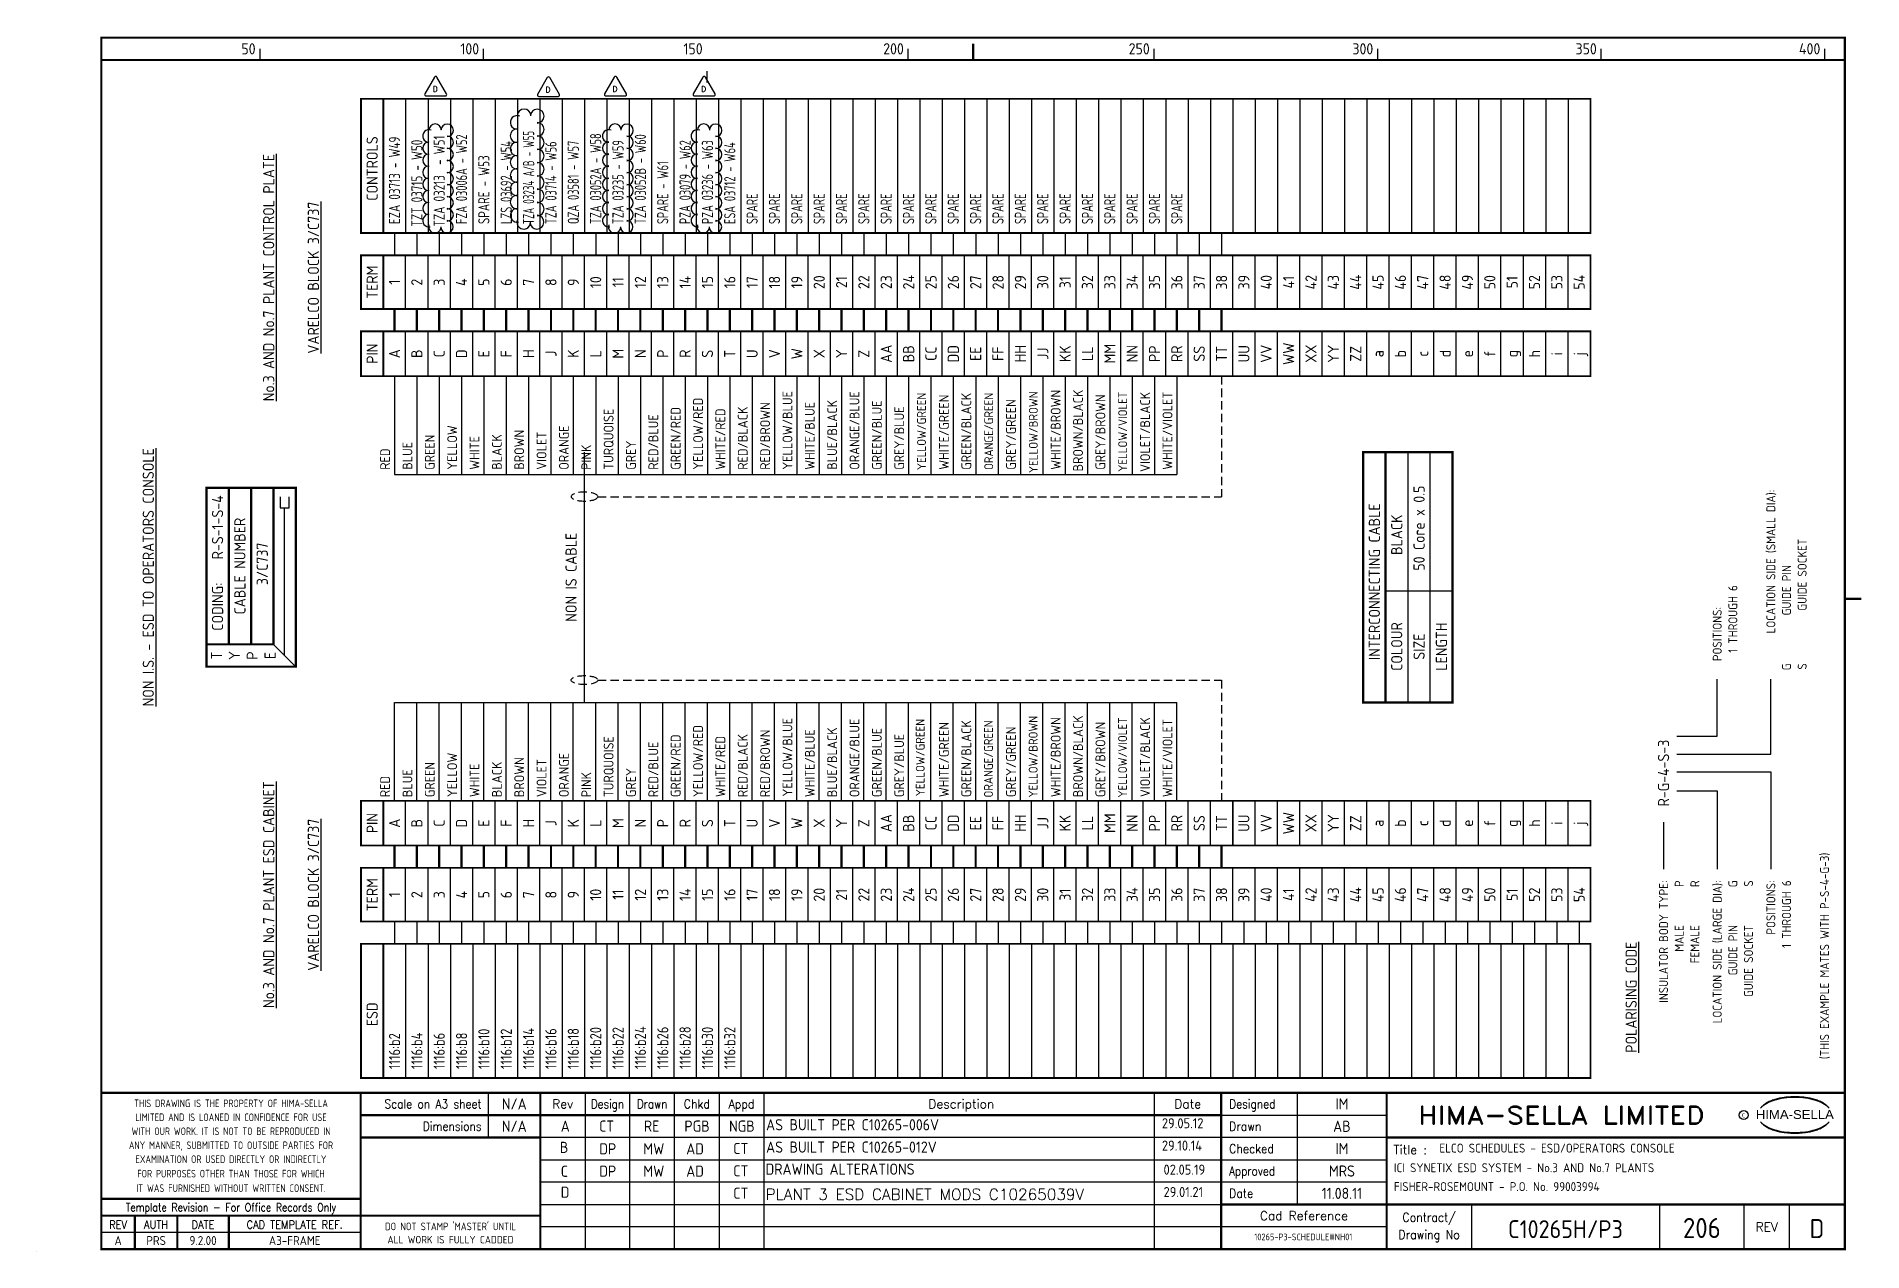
# Model space of a CAD drawing. Extents: x 0 to 408, y 0 to 272.
import ezdxf
from ezdxf.enums import TextEntityAlignment as Align

# ---------------------------------------------------------------- set-up
doc = ezdxf.new("R2010")
doc.units = 0
doc.header["$LTSCALE"] = 0.25
doc.header["$MEASUREMENT"] = 0
doc.linetypes.add('HIDDEN', pattern=[0.375, 0.25, -0.125])
doc.layers.get('0').update_dxf_attribs({"color": 41, "linetype": 'CONTINUOUS'})
for name, color, linetype in [('00-DRG_FRAME', 12, 'CONTINUOUS'), ('04-OUTLINE', 6, 'CONTINUOUS'), ('203', 7, 'CONTINUOUS'), ('203-TEXT', 2, 'CONTINUOUS')]:
    doc.layers.add(name, color=color, linetype=linetype)
doc.styles.add('ARIAL', font='arial.ttf', dxfattribs={"height": 2.5})
doc.styles.add('ISO', font='iso.shx', dxfattribs={"height": 2.5})
doc.styles.add('ROMAND', font='ROMAND')
doc.styles.add('ROMANS', font='romans.shx')

msp = doc.modelspace()

# ---------------------------------------------------------------- texts
at = {"attachment_point": 1}
for s, insert, char_height, width, style in [('{\\Fiso.shx;A}', (117.26, 29.29), 2.5, 5.6498, 'ISO'), ('CT', (125.84, 29.29), 2.5, 7.07, 'ISO'), ('RE', (135.84, 29.29), 2.5, 7.07, 'ISO'), ('PGB', (144.91, 29.29), 2.5, 7.07, 'ISO'), ('NGB', (154.91, 29.29), 2.5, 7.07, 'ISO'), ('AS BUILT PER C10265-006V', (163.19, 29.6), 2.5, 86.25, 'ISO'), ('{\\Fiso.shx;29.05.12}', (251.72, 29.81), 2.25, 14.21, 'ISO'), ('B', (117.04, 24.53), 2.5, 7.07, 'ISO'), ('AS BUILT PER C10265-012V', (163.19, 24.6), 2.5, 86.25, 'ISO'), ('29.10.14', (251.72, 24.81), 2.25, 14.21, 'ISO'), ('{DP}', (125.89, 24.22), 2.5, 7.07, 'ISO'), ('{MW}', (135.73, 24.22), 2.5, 7.07, 'ISO'), ('{AD}', (145.33, 24.22), 2.5, 7.07, 'ISO'), ('CT', (155.84, 24.29), 2.5, 7.07, 'ISO'), ('{\\Fiso.shx;ELCO SCHEDULES - ESD/OPERATORS CONSOLE}', (313.8, 24.12), 2, 88.6, 'ISO'), ('{C}', (117.26, 19.19), 2.5, 7.07, 'ISO'), ('{DP}', (125.89, 19.22), 2.5, 7.07, 'ISO'), ('{MW}', (135.73, 19.22), 2.5, 7.07, 'ISO'), ('{AD}', (145.33, 19.22), 2.5, 7.07, 'ISO'), ('CT', (155.84, 19.29), 2.5, 7.07, 'ISO'), ('{DRAWING ALTERATIONS}', (163.08, 19.67), 2.5, 86.25, 'ISO'), ('{02.05.19}', (252.09, 19.43), 2.25, 14.21, 'ISO'), ('{\\Fiso.shx;ICI SYNETIX ESD SYSTEM - No.3 AND No.7 PLANTS}', (303.63, 19.73), 2, 88.6, 'ISO'), ('{D}', (117.26, 14.5), 2.5, 7.07, 'ISO'), ('CT', (155.84, 14.29), 2.5, 7.07, 'ISO'), ('PLANT 3 ESD CABINET MODS C10265039V', (163.08, 14.02), 2.5, 86.25, 'ROMANS'), ('29.01.21', (252.09, 14.42), 2.25, 14.21, 'ISO'), ('{\\Fiso.shx;FISHER-ROSEMOUNT - P.O. No. 99003994}', (303.63, 15.51), 2, 88.6, 'ISO')]:
    msp.add_mtext(s, dxfattribs=dict(at, insert=insert, char_height=char_height, width=width, style=style))
at = {"style": 'ISO'}
for tag, text, height, p in [('N/A', 'N/A', 2.5, (106.86, 31.75)), ('N/A', 'N/A', 2.5, (106.86, 26.75)), ('C10265H/P3', '', 4, (342, 3)), ('206', '', 4.5, (372.5, 3)), ('D', '0', 4.25, (398.25, 3)), ('10265-P3-SCHEDULE#NH01', '', 1.5, (283.36, 2.51))]:
    msp.add_attdef(tag, text=text, height=height, dxfattribs=at).set_placement(p, align=Align.CENTER)
at = {"layer": '00-DRG_FRAME', "style": 'ISO'}
for s, p in [('50', (49, 267.75)), ('100', (99, 267.75)), ('150', (149, 267.75)), ('200', (194, 267.75)), ('250', (249, 267.75)), ('300', (299, 267.75)), ('350', (349, 267.75)), ('400', (399, 267.75))]:
    msp.add_text(s, height=2.5, dxfattribs=at).set_placement(p, align=Align.RIGHT)
at = {"layer": '00-DRG_FRAME', "color": 3, "style": 'ISO'}
for s, width, p in [('THIS DRAWING IS THE PROPERTY OF HIMA-SELLA', 0.9, (43.5, 33.14)), ("DO NOT STAMP 'MASTER' UNTIL", 0.95, (92.6, 5.77))]:
    msp.add_text(s, height=1.7, dxfattribs=dict(at, width=width)).set_placement(p, align=Align.MIDDLE)
at = {"layer": '00-DRG_FRAME', "color": 4, "style": 'ROMAND', "width": 0.87}
for s, p in [('Scale on A3 sheet', (99.54, 32)), ('Dimensions', (99.54, 27.01))]:
    msp.add_text(s, height=2, dxfattribs=at).set_placement(p, align=Align.RIGHT)
at = {"layer": '00-DRG_FRAME', "color": 4, "style": 'ROMAND'}
for s, p in [('Rev', (117.7, 32)), ('Description', (206.85, 32)), ('Date', (257.5, 32))]:
    msp.add_text(s, height=2, dxfattribs=at).set_placement(p, align=Align.CENTER)
for s, width, p in [('Design', 0.85, (127.7, 32)), ('Drawn', 0.85, (137.7, 32)), ('Chkd', 0.9, (147.7, 32)), ('Appd', 0.9, (157.7, 32))]:
    msp.add_text(s, height=2, dxfattribs=dict(at, width=width)).set_placement(p, align=Align.CENTER)
for s, width, p in [('Designed', 0.87, (266.75, 32)), ('Drawn', 0.9, (266.75, 27)), ('Checked', 0.9, (266.75, 22)), ('Approved', 0.85, (266.75, 17)), ('Date', 0.9, (266.75, 12))]:
    msp.add_text(s, height=2, dxfattribs=dict(at, width=width)).set_placement(p)
at = {"layer": '00-DRG_FRAME', "color": 3, "style": 'ISO'}
for s, width, p in [('LIMITED AND IS LOANED IN CONFIDENCE FOR USE', 0.9, (43.5, 30.02)), ('ANY MANNER, SUBMITTED TO OUTSIDE PARTIES FOR', 0.87, (43.5, 23.76)), ('WITH OUR WORK. IT IS NOT TO BE REPRODUCED IN', 0.87, (43.5, 26.89)), ('EXAMINATION OR USED DIRECTLY OR INDIRECTLY', 0.9, (43.5, 20.64)), ('FOR PURPOSES OTHER THAN THOSE FOR WHICH', 0.9, (43.5, 17.41)), ('IT WAS FURNISHED WITHOUT WRITTEN CONSENT.', 0.9, (43.5, 14.16))]:
    msp.add_text(s, height=1.7, dxfattribs=dict(at, width=width)).set_placement(p, align=Align.MIDDLE_CENTER)
at = {"layer": '00-DRG_FRAME', "style": 'ROMAND', "width": 1.15}
msp.add_text('HIMA-SELLA LIMITED', height=4, dxfattribs=at).set_placement((341.1, 30.5), align=Align.MIDDLE)
at = {"layer": '00-DRG_FRAME', "color": 3, "style": 'ISO', "width": 0.9}
msp.add_text('C', height=1, dxfattribs=at).set_placement((381.84, 30), align=Align.CENTER)
at = {"layer": '00-DRG_FRAME', "style": 'ARIAL', "width": 1.05}
msp.add_text('HIMA-SELLA', height=2, dxfattribs=at).set_placement((393.3, 29.63), align=Align.CENTER)
at = {"layer": '00-DRG_FRAME', "color": 4, "style": 'ROMAND'}
msp.add_text('Title :', height=2, dxfattribs=at).set_placement((303.5, 21.75))
for s, height, width, p in [('Template Revision - For Office Records Only', 1.8, 0.85, (43.5, 9.62)), ('Contract/', 2, 0.9, (311.5, 7.5)), ('REV', 1.8, 0.9, (18.25, 6)), ('AUTH', 1.8, 0.9, (26.75, 6)), ('DATE', 1.8, 0.9, (37.25, 6)), ('CAD TEMPLATE REF.', 1.8, 0.9, (57.75, 6)), ('Drawing No', 2, 0.9, (311.5, 3.5))]:
    msp.add_text(s, height=height, dxfattribs=dict(at, width=width)).set_placement(p, align=Align.MIDDLE)
for s, p in [('Cad Reference', (283.5, 8)), ('REV', (387, 5.5))]:
    msp.add_text(s, height=2, dxfattribs=at).set_placement(p, align=Align.MIDDLE)
at = {"layer": '00-DRG_FRAME', "color": 41, "style": 'ISO'}
for s, p in [('A', (18.25, 1.45)), ('PRS', (26.75, 1.45)), ('9.2.00', (37.25, 1.45)), ('A3-FRAME', (57.75, 1.45))]:
    msp.add_text(s, height=2, dxfattribs=at).set_placement(p, align=Align.CENTER)
at = {"layer": '00-DRG_FRAME', "color": 3, "style": 'ISO'}
msp.add_text('ALL WORK IS FULLY CADDED', height=1.7, dxfattribs=at).set_placement((92.6, 2.64), align=Align.MIDDLE_CENTER)
at = {"layer": '04-OUTLINE', "style": 'ROMANS', "width": 0.95}
for p in [(89.19, 260.01), (114.42, 259.87), (129.4, 260.01), (149.24, 260.01)]:
    msp.add_text('D', height=1.21, dxfattribs=at).set_placement(p, align=Align.MIDDLE)
at = {"layer": '203-TEXT', "style": 'ISO'}
for s, p in [('CONTROLS', (75.07, 242.22)), ('%%UNo.3 AND No.7 PLANT CONTROL PLATE', (51.93, 217.82)), ('%%UVARELCO BLOCK 3/C737', (61.93, 217.82)), ('PIN', (75.07, 200.8)), ('%%UNON I.S. - ESD TO OPERATORS CONSOLE', (25, 150.8)), ('NON IS CABLE', (119.57, 150.8)), ('R-G-4-S-3', (363.94, 107)), ('%%UNo.3 AND No.7 PLANT ESD CABINET', (51.93, 79.8)), ('%%UVARELCO BLOCK 3/C737', (61.93, 79.8)), ('PIN', (75.07, 95.8)), ('ESD', (75.07, 53.05))]:
    msp.add_text(s, height=2.5, rotation=90, dxfattribs=at).set_placement(p, align=Align.MIDDLE)
for s, width, p in [('EZA 03713 - W49', 0.8, (81.32, 229.8)), ('TZA 03213  - W51', 0.8, (91.32, 229.26)), ('FZA 03006A - W52', 0.75, (96.32, 229.8)), ('TZA 03234 A/B - W55', 0.65, (111.32, 229.8)), ('TZA 03052A - W58', 0.75, (126.32, 229.8)), ('TZA 03052B - W60', 0.75, (136.32, 229.8)), ('TZT 03715 - W50', 0.8, (86.32, 229.26)), ('LZS 03692 - W54', 0.75, (106.32, 229.8)), ('TZA 03714 - W56', 0.75, (116.32, 229.8)), ('QZA 03581 - W57', 0.75, (121.32, 229.8)), ('TZA 03235 - W59', 0.75, (131.32, 229.8)), ('PZA 03079 - W62', 0.75, (146.32, 229.8)), ('PZA 03236 - W63', 0.75, (151.32, 229.8)), ('ESA 03712 - W64', 0.75, (156.32, 229.8)), ('SPARE - W53', 0.8, (101.32, 229.8)), ('SPARE - W61', 0.75, (141.32, 229.8)), ('SPARE', 0.75, (161.32, 229.8)), ('SPARE', 0.75, (166.32, 229.8)), ('SPARE', 0.75, (171.32, 229.8)), ('SPARE', 0.75, (176.32, 229.8)), ('SPARE', 0.75, (181.32, 229.8)), ('SPARE', 0.75, (186.32, 229.8)), ('SPARE', 0.75, (191.32, 229.8)), ('SPARE', 0.75, (196.32, 229.8)), ('SPARE', 0.75, (201.32, 229.8)), ('SPARE', 0.75, (206.32, 229.8)), ('SPARE', 0.75, (211.32, 229.8)), ('SPARE', 0.75, (216.32, 229.8)), ('SPARE', 0.75, (221.32, 229.8)), ('SPARE', 0.75, (226.32, 229.8)), ('SPARE', 0.75, (231.32, 229.8)), ('SPARE', 0.75, (236.32, 229.8)), ('SPARE', 0.75, (241.32, 229.8)), ('SPARE', 0.75, (246.32, 229.8)), ('SPARE', 0.75, (251.32, 229.8)), ('SPARE', 0.75, (256.32, 229.8)), ('1116:b10', 0.9, (101.32, 40.8)), ('1116:b12', 0.9, (106.32, 40.8)), ('1116:b14', 0.9, (111.32, 40.8)), ('1116:b16', 0.9, (116.32, 40.8)), ('1116:b18', 0.9, (121.32, 40.8)), ('1116:b20', 0.9, (126.32, 40.8)), ('1116:b22', 0.9, (131.32, 40.8)), ('1116:b24', 0.9, (136.32, 40.8)), ('1116:b26', 0.9, (141.32, 40.8)), ('1116:b28', 0.9, (146.32, 40.8)), ('1116:b30', 0.9, (151.32, 40.8)), ('1116:b32', 0.9, (156.32, 40.8)), ('1116:b2', 0.9, (81.32, 40.8)), ('1116:b4', 0.9, (86.32, 40.8)), ('1116:b6', 0.9, (91.32, 40.8)), ('1116:b8', 0.9, (96.32, 40.8))]:
    msp.add_text(s, height=2.5, rotation=90, dxfattribs=dict(at, width=width)).set_placement(p)
for s, p in [('TERM', (75.07, 216.8)), ('1', (80.07, 216.8)), ('2', (85.07, 216.8)), ('3', (90.07, 216.8)), ('4', (95.07, 216.8)), ('5', (100.07, 216.8)), ('6', (105.07, 216.8)), ('7', (110.07, 216.8)), ('8', (115.07, 216.8)), ('9', (120.07, 216.8)), ('10', (125.07, 216.8)), ('11', (130.07, 216.8)), ('12', (135.07, 216.8)), ('13', (140.07, 216.8)), ('14', (145.07, 216.8)), ('15', (150.07, 216.8)), ('16', (155.07, 216.8)), ('17', (160.07, 216.8)), ('18', (165.07, 216.8)), ('19', (170.07, 216.8)), ('A', (80.07, 200.8)), ('B', (85.07, 200.8)), ('C', (90.07, 200.8)), ('D', (95.07, 200.8)), ('E', (100.07, 200.8)), ('F', (105.07, 200.8)), ('H', (110.07, 200.8)), ('J', (115.07, 200.8)), ('K', (120.07, 200.8)), ('L', (125.07, 200.8)), ('M', (130.07, 200.8)), ('N', (135.07, 200.8)), ('P', (140.07, 200.8)), ('R', (145.07, 200.8)), ('S', (150.07, 200.8)), ('T', (155.07, 200.8)), ('U', (160.07, 200.8)), ('V', (165.07, 200.8)), ('W', (170.07, 200.8)), ('CABLE NUMBER', (45.5, 153.3)), ('INTERCONNECTING CABLE', (299.25, 149.8)), ('COLOUR', (304.25, 135.3)), ('LENGTH', (314.25, 135.3)), ('SIZE', (309.25, 135.3)), ('T', (40.25, 133.3)), ('Y', (44.25, 133.3)), ('P', (48.25, 133.3)), ('E', (52.25, 133.3)), ('A', (80.07, 95.8)), ('B', (85.07, 95.8)), ('C', (90.07, 95.8)), ('D', (95.07, 95.8)), ('E', (100.07, 95.8)), ('F', (105.07, 95.8)), ('H', (110.07, 95.8)), ('J', (115.07, 95.8)), ('K', (120.07, 95.8)), ('L', (125.07, 95.8)), ('M', (130.07, 95.8)), ('N', (135.07, 95.8)), ('P', (140.07, 95.8)), ('R', (145.07, 95.8)), ('S', (150.07, 95.8)), ('T', (155.07, 95.8)), ('U', (160.07, 95.8)), ('V', (165.07, 95.8)), ('W', (170.07, 95.8)), ('TERM', (75.07, 79.8)), ('1', (80.07, 79.8)), ('2', (85.07, 79.8)), ('3', (90.07, 79.8)), ('4', (95.07, 79.8)), ('5', (100.07, 79.8)), ('6', (105.07, 79.8)), ('7', (110.07, 79.8)), ('8', (115.07, 79.8)), ('9', (120.07, 79.8)), ('10', (125.07, 79.8)), ('11', (130.07, 79.8)), ('12', (135.07, 79.8)), ('13', (140.07, 79.8)), ('14', (145.07, 79.8)), ('15', (150.07, 79.8)), ('16', (155.07, 79.8)), ('17', (160.07, 79.8)), ('18', (165.07, 79.8)), ('19', (170.07, 79.8))]:
    msp.add_text(s, height=2.5, rotation=90, dxfattribs=at).set_placement(p, align=Align.MIDDLE_CENTER)
for s, p in [('20', (176.32, 216.8)), ('21', (181.32, 216.8)), ('22', (186.32, 216.8)), ('23', (191.32, 216.8)), ('24', (196.32, 216.8)), ('25', (201.32, 216.8)), ('26', (206.32, 216.8)), ('27', (211.32, 216.8)), ('28', (216.32, 216.8)), ('29', (221.32, 216.8)), ('30', (226.32, 216.8)), ('31', (231.32, 216.8)), ('32', (236.32, 216.8)), ('33', (241.32, 216.8)), ('34', (246.32, 216.8)), ('35', (251.32, 216.8)), ('36', (256.32, 216.8)), ('37', (261.32, 216.8)), ('38', (266.32, 216.8)), ('39', (271.32, 216.8)), ('40', (276.32, 216.8)), ('41', (281.32, 216.8)), ('42', (286.32, 216.8)), ('43', (291.32, 216.8)), ('44', (296.32, 216.8)), ('45', (301.32, 216.8)), ('46', (306.32, 216.8)), ('47', (311.32, 216.8)), ('48', (316.32, 216.8)), ('49', (321.32, 216.8)), ('50', (326.32, 216.8)), ('51', (331.32, 216.8)), ('52', (336.32, 216.8)), ('53', (341.32, 216.8)), ('54', (346.32, 216.8)), ('X', (176.32, 200.8)), ('Y', (181.32, 200.8)), ('Z', (186.32, 200.8)), ('AA', (191.32, 200.8)), ('BB', (196.32, 200.8)), ('CC', (201.32, 200.8)), ('DD', (206.32, 200.8)), ('EE', (211.32, 200.8)), ('FF', (216.32, 200.8)), ('HH', (221.32, 200.8)), ('JJ', (226.32, 200.8)), ('KK', (231.32, 200.8)), ('LL', (236.32, 200.8)), ('MM', (241.32, 200.8)), ('NN', (246.32, 200.8)), ('PP', (251.32, 200.8)), ('RR', (256.32, 200.8)), ('SS', (261.32, 200.8)), ('TT', (266.32, 200.8)), ('UU', (271.32, 200.8)), ('VV', (276.32, 200.8)), ('WW', (281.32, 200.8)), ('XX', (286.32, 200.8)), ('YY', (291.32, 200.8)), ('ZZ', (296.32, 200.8)), ('a', (301.32, 200.8)), ('b', (306.32, 200.8)), ('c', (311.32, 200.8)), ('d', (316.32, 200.8)), ('e', (321.32, 200.8)), ('f', (326.32, 200.8)), ('g', (331.32, 200.8)), ('h', (336.32, 200.8)), ('i', (341.32, 200.8)), ('j', (346.32, 200.8)), ('50 Core x 0.5', (310.5, 161.8)), ('BLACK', (305.5, 160.3)), ('3/C737', (51.75, 153.8)), ('WW', (281.32, 95.8)), ('X', (176.32, 95.8)), ('Y', (181.32, 95.8)), ('Z', (186.32, 95.8)), ('AA', (191.32, 95.8)), ('BB', (196.32, 95.8)), ('CC', (201.32, 95.8)), ('DD', (206.32, 95.8)), ('EE', (211.32, 95.8)), ('FF', (216.32, 95.8)), ('HH', (221.32, 95.8)), ('JJ', (226.32, 95.8)), ('KK', (231.32, 95.8)), ('LL', (236.32, 95.8)), ('MM', (241.32, 95.8)), ('NN', (246.32, 95.8)), ('PP', (251.32, 95.8)), ('RR', (256.32, 95.8)), ('SS', (261.32, 95.8)), ('TT', (266.32, 95.8)), ('UU', (271.32, 95.8)), ('VV', (276.32, 95.8)), ('XX', (286.32, 95.8)), ('YY', (291.32, 95.8)), ('ZZ', (296.32, 95.8)), ('a', (301.32, 95.8)), ('b', (306.32, 95.8)), ('c', (311.32, 95.8)), ('d', (316.32, 95.8)), ('e', (321.32, 95.8)), ('f', (326.32, 95.8)), ('g', (331.32, 95.8)), ('h', (336.32, 95.8)), ('i', (341.32, 95.8)), ('j', (346.32, 95.8)), ('20', (176.32, 79.8)), ('21', (181.32, 79.8)), ('22', (186.32, 79.8)), ('23', (191.32, 79.8)), ('24', (196.32, 79.8)), ('25', (201.32, 79.8)), ('26', (206.32, 79.8)), ('27', (211.32, 79.8)), ('28', (216.32, 79.8)), ('29', (221.32, 79.8)), ('30', (226.32, 79.8)), ('31', (231.32, 79.8)), ('32', (236.32, 79.8)), ('33', (241.32, 79.8)), ('34', (246.32, 79.8)), ('35', (251.32, 79.8)), ('36', (256.32, 79.8)), ('37', (261.32, 79.8)), ('38', (266.32, 79.8)), ('39', (271.32, 79.8)), ('40', (276.32, 79.8)), ('41', (281.32, 79.8)), ('42', (286.32, 79.8)), ('43', (291.32, 79.8)), ('44', (296.32, 79.8)), ('45', (301.32, 79.8)), ('46', (306.32, 79.8)), ('47', (311.32, 79.8)), ('48', (316.32, 79.8)), ('49', (321.32, 79.8)), ('50', (326.32, 79.8)), ('51', (331.32, 79.8)), ('52', (336.32, 79.8)), ('53', (341.32, 79.8)), ('54', (346.32, 79.8))]:
    msp.add_text(s, height=2.5, rotation=90, dxfattribs=at).set_placement(p, align=Align.CENTER)
for s, height, p in [('YELLOW/BLUE', 2.2, (169.07, 174.85)), ('ORANGE/BLUE', 2.2, (184.07, 174.85)), ('YELLOW/BROWN', 1.98, (223.96, 174.11)), ('WHITE/BROWN', 2.2, (229.07, 174.85)), ('BROWN/BLACK', 2.2, (234.07, 174.47)), ('YELLOW/VIOLET', 1.98, (243.94, 174.39)), ('VIOLET/BLACK', 2.2, (249.07, 174.36)), ('WHITE/VIOLET', 2.2, (254.07, 174.85)), ('TURQUOISE', 2.2, (129.07, 174.85)), ('GREEN/RED', 2.2, (144.07, 174.85)), ('YELLOW/RED', 2.2, (149.07, 174.85)), ('WHITE/RED', 2.2, (154.07, 174.85)), ('RED/BLACK', 2.2, (159.07, 174.85)), ('RED/BROWN', 2.2, (164.07, 174.85)), ('WHITE/BLUE', 2.2, (174.07, 174.85)), ('BLUE/BLACK', 2.2, (179.07, 174.85)), ('GREEN/BLUE', 2.2, (189.07, 174.85)), ('GREY/BLUE', 2.2, (194.07, 174.85)), ('YELLOW/GREEN', 1.98, (198.95, 174.77)), ('WHITE/GREEN', 2.2, (204.07, 174.85)), ('GREEN/BLACK', 2.2, (209.07, 174.85)), ('ORANGE/GREEN', 1.98, (213.98, 174.8)), ('GREY/GREEN', 2.2, (219.07, 174.85)), ('GREY/BROWN', 2.2, (239.07, 174.85)), ('YELLOW', 2.2, (94.07, 174.85)), ('ORANGE', 2.2, (119.07, 174.85)), ('RED/BLUE', 2.2, (139.07, 174.85)), ('BLUE', 2.2, (84.07, 174.85)), ('GREEN', 2.2, (89.07, 174.85)), ('WHITE', 2.2, (99.07, 174.85)), ('BLACK', 2.2, (104.07, 174.85)), ('BROWN', 2.2, (109.07, 174.85)), ('VIOLET', 2.2, (114.07, 174.85)), ('PINK', 2.2, (124.07, 174.85)), ('GREY', 2.2, (134.07, 174.85)), ('RED', 2.2, (79.07, 174.85)), ('YELLOW/BLUE', 2.2, (169.07, 101.75)), ('ORANGE/BLUE', 2.2, (184.07, 101.62)), ('YELLOW/GREEN', 1.98, (198.66, 101.83)), ('GREEN/BLACK', 2.2, (209.07, 101.62)), ('ORANGE/GREEN', 1.98, (213.92, 101.54)), ('YELLOW/BROWN', 1.98, (223.92, 101.54)), ('WHITE/BROWN', 2.2, (229.07, 101.62)), ('BROWN/BLACK', 2.2, (234.07, 101.62)), ('YELLOW/VIOLET', 1.98, (243.92, 101.54)), ('VIOLET/BLACK', 2.2, (249.07, 101.62)), ('WHITE/VIOLET', 2.2, (254.07, 101.62)), ('TURQUOISE', 2.2, (129.07, 101.62)), ('GREEN/RED', 2.2, (144.07, 101.62)), ('YELLOW/RED', 2.2, (149.07, 101.62)), ('WHITE/RED', 2.2, (154.07, 101.62)), ('RED/BLACK', 2.2, (159.07, 101.62)), ('RED/BROWN', 2.2, (164.07, 101.62)), ('WHITE/BLUE', 2.2, (174.07, 101.62)), ('BLUE/BLACK', 2.2, (179.07, 101.62)), ('GREEN/BLUE', 2.2, (189.07, 101.62)), ('GREY/BLUE', 2.2, (194.07, 101.62)), ('WHITE/GREEN', 2.2, (204.07, 101.62)), ('GREY/GREEN', 2.2, (219.07, 101.62)), ('GREY/BROWN', 2.2, (239.07, 101.62)), ('YELLOW', 2.2, (94.07, 101.62)), ('BROWN', 2.2, (109.07, 101.62)), ('ORANGE', 2.2, (119.07, 101.62)), ('RED/BLUE', 2.2, (139.07, 101.62)), ('BLUE', 2.2, (84.07, 101.62)), ('GREEN', 2.2, (89.07, 101.62)), ('WHITE', 2.2, (99.07, 101.62)), ('BLACK', 2.2, (104.07, 101.62)), ('VIOLET', 2.2, (114.07, 101.62)), ('PINK', 2.2, (124.07, 101.62)), ('GREY', 2.2, (134.07, 101.62)), ('RED', 2.2, (79.07, 101.62)), (' %%UPOLARISING CODE', 2.5, (357.94, 43))]:
    msp.add_text(s, height=height, rotation=90, dxfattribs=at).set_placement(p)
for s, p in [('R-S-1-S-4', (41.75, 169.14)), ('CODING:', (41.75, 149.61))]:
    msp.add_text(s, height=2.5, rotation=90, dxfattribs=at).set_placement(p, align=Align.RIGHT)
for s, p in [('LOCATION SIDE (SMALL DIA):', (387.94, 170.39)), ('GUIDE SOCKET', (394.94, 159.41)), ('GUIDE PIN', (391.44, 153.52)), ('1 THROUGH 6', (379.44, 149.04)), ('POSITIONS:', (375.94, 144.17)), ('G', (391.44, 131.52)), ('S', (394.94, 131.57)), ('INSULATOR BODY TYPE:', (363.94, 83)), ('P', (367.44, 83)), ('R', (370.94, 83)), ('LOCATION SIDE (LARGE DIA):', (375.94, 83)), ('G', (379.44, 83)), ('S', (382.94, 83)), ('POSITIONS:', (387.94, 83)), ('1 THROUGH 6', (391.44, 83)), ('MALE', (367.44, 73)), ('FEMALE', (370.94, 73)), ('GUIDE PIN', (379.44, 73)), ('GUIDE SOCKET', (382.94, 73))]:
    msp.add_text(s, height=2, rotation=90, dxfattribs=at).set_placement(p, align=Align.MIDDLE_RIGHT)
msp.add_text('(THIS EXAMPLE MATES WITH P-S-4-G-3)', height=2, rotation=90, dxfattribs=at).set_placement((399.94, 43), align=Align.MIDDLE_LEFT)

# ---------------------------------------------------------------- blocks, each defined once
blk = doc.blocks.new('A3-REVA')
at = {"style": 'ISO'}
for tag, p in [('DESIGNED', (292, 31.75)), ('A', (117.7, 26.75)), ('DES', (127.7, 26.75)), ('DRN', (137.7, 26.75)), ('CHKD', (147.7, 26.75)), ('APPD', (157.7, 26.75)), ('DATE', (258, 26.75)), ('DRAWN', (292, 26.75)), ('CHECKED', (292, 21.75)), ('APPD', (292, 16.75)), ('DATE', (292, 11.75))]:
    blk.add_attdef(tag, text='', height=2.5, dxfattribs=at).set_placement(p, align=Align.CENTER)
blk.add_attdef('DESCRIPTION', (164.7, 26.75), '', height=2.5, dxfattribs=at)
blk = doc.blocks.new('*U10')
at = {"layer": '04-OUTLINE', "color": 0, "linetype": 'ByBlock', "lineweight": -2}
for centre, start, end in [((-2.04, 9.49), 68.4582, 270), ((-2.04, 6.79), 90, 270), ((-0.64, 10.8), 0, 180), ((2.04, 10.77), 270, 179.0324), ((2.04, 8.07), 270, 90), ((-2.04, 4.09), 90, 270), ((2.04, 5.37), 270, 90), ((-2.04, 1.39), 90, 270), ((-2.04, -1.31), 90, 270), ((2.04, 2.67), 270, 90), ((2.04, -0.04), 270, 90), ((-2.04, -4.02), 90, 270), ((2.04, -2.74), 270, 90), ((2.04, -5.44), 270, 90), ((-2.04, -6.72), 90, 270), ((-2.04, -9.42), 90, 280.8992), ((2.04, -8.14), 270, 90), ((-0.71, -10.8), 161.4756, 0), ((1.99, -10.8), 180, 87.9985)]:
    blk.add_arc(centre, 1.4, start, end, dxfattribs=at)
blk = doc.blocks.new('*U11')
at = {"layer": '04-OUTLINE', "color": 0, "linetype": 'ByBlock', "lineweight": -2}
for centre, start, end in [((-0.64, 10.8), 0, 180), ((2.04, 10.77), 270, 179.0324), ((-2.04, 9.49), 68.4582, 270), ((-2.04, 6.79), 90, 270), ((2.04, 8.07), 270, 90), ((-2.04, 4.09), 90, 270), ((2.04, 5.37), 270, 90), ((2.04, 2.67), 270, 90), ((-2.04, 1.39), 90, 270), ((-2.04, -1.31), 90, 270), ((2.04, -0.04), 270, 90), ((-2.04, -4.02), 90, 270), ((2.04, -2.74), 270, 90), ((-2.04, -6.72), 90, 270), ((2.04, -5.44), 270, 90), ((2.04, -8.14), 270, 90), ((-2.04, -9.42), 90, 280.8992), ((-0.71, -10.8), 161.4756, 0), ((1.99, -10.8), 180, 87.9985)]:
    blk.add_arc(centre, 1.4, start, end, dxfattribs=at)
blk = doc.blocks.new('*U12')
at = {"layer": '04-OUTLINE', "color": 0, "linetype": 'ByBlock', "lineweight": -2}
for centre, start, end in [((-2.04, 9.49), 68.4582, 270), ((-2.04, 6.79), 90, 270), ((-0.64, 10.8), 0, 180), ((2.04, 10.77), 270, 179.0324), ((2.04, 8.07), 270, 90), ((-2.04, 4.09), 90, 270), ((2.04, 5.37), 270, 90), ((-2.04, 1.39), 90, 270), ((-2.04, -1.31), 90, 270), ((2.04, 2.67), 270, 90), ((2.04, -0.04), 270, 90), ((-2.04, -4.02), 90, 270), ((2.04, -2.74), 270, 90), ((2.04, -5.44), 270, 90), ((-2.04, -6.72), 90, 270), ((-2.04, -9.42), 90, 280.8992), ((2.04, -8.14), 270, 90), ((-0.71, -10.8), 161.4756, 0), ((1.99, -10.8), 180, 87.9985)]:
    blk.add_arc(centre, 1.4, start, end, dxfattribs=at)
blk = doc.blocks.new('*U13')
at = {"layer": '04-OUTLINE', "color": 0, "linetype": 'ByBlock', "lineweight": -2}
for centre, start, end in [((-2.04, 9.49), 68.4582, 270), ((-2.04, 6.79), 90, 270), ((-0.64, 10.8), 0, 180), ((2.04, 10.77), 270, 179.0324), ((2.04, 8.07), 270, 90), ((-2.04, 4.09), 90, 270), ((2.04, 5.37), 270, 90), ((-2.04, 1.39), 90, 270), ((-2.04, -1.31), 90, 270), ((2.04, 2.67), 270, 90), ((2.04, -0.04), 270, 90), ((-2.04, -4.02), 90, 270), ((2.04, -2.74), 270, 90), ((2.04, -5.44), 270, 90), ((-2.04, -6.72), 90, 270), ((-2.04, -9.42), 90, 280.8992), ((2.04, -8.14), 270, 90), ((-0.71, -10.8), 161.4756, 0), ((1.99, -10.8), 180, 87.9985)]:
    blk.add_arc(centre, 1.4, start, end, dxfattribs=at)

# ---------------------------------------------------------------- linework, layer by layer
at = {"layer": '00-DRG_FRAME'}
for p, q in [((50, 266.5), (50, 269)), ((100, 266.5), (100, 269)), ((195, 266.5), (195, 269)), ((250, 266.5), (250, 269)), ((300, 266.5), (300, 269)), ((350, 266.5), (350, 269)), ((400, 266.5), (400, 269)), ((150, 261.5), (150, 264)), ((101.01, 35.5), (101.01, 25.5)), ((122.7, 35.5), (122.7, 0.5)), ((132.7, 0.5), (132.7, 35.5)), ((142.7, 0.5), (142.7, 35.5)), ((152.7, 35.5), (152.7, 0.5)), ((162.7, 35.5), (162.7, 0.5)), ((250, 35.5), (250, 0.5)), ((282, 35.5), (282, 10.5)), ((265, 30.5), (302, 30.5)), ((302, 25.5), (112.7, 25.5)), ((112.7, 20.5), (302, 20.5)), ((302, 15.5), (112.7, 15.5)), ((112.7, 10.5), (265, 10.5)), ((321, 10.5), (321, 0.5)), ((363, 10.5), (363, 0.5)), ((382, 0.5), (382, 10.5)), ((392, 10.5), (392, 0.5)), ((72.5, 4.25), (14.5, 4.25)), ((302, 5.5), (112.7, 5.5)), ((0, 0), (0, 0.03))]:
    msp.add_line(p, q, dxfattribs=at)
at = {"layer": '00-DRG_FRAME', "const_width": 0.5}
msp.add_lwpolyline([(14.5, 0.5), (404.5, 0.5), (404.5, 271.5), (14.5, 271.5)], close=True, dxfattribs=at)
for points in [[(209.5, 266.5), (209.5, 270.18)], [(209.5, 266.5), (209.5, 270.18)], [(14.5, 266.5), (404.5, 266.5)], [(404.5, 146), (408.18, 146)], [(404.5, 35.5), (14.5, 35.5)], [(72.5, 0.5), (72.5, 35.5)], [(112.7, 0.5), (112.7, 35.5)], [(265, 35.5), (265, 0.5)], [(302, 0.5), (302, 35.5)], [(265, 30.5), (72.5, 30.5)], [(112.7, 25.5), (72.5, 25.5)], [(404.5, 25.5), (302, 25.5)], [(14.5, 11.75), (72.5, 11.75)], [(14.5, 8), (72.5, 8)], [(22, 0.5), (22, 8)], [(31.5, 0.5), (31.5, 8)], [(43, 0.5), (43, 8)], [(112.7, 8), (72.5, 8)], [(265, 10.5), (404.5, 10.5)]]:
    msp.add_lwpolyline(points, dxfattribs=at)
at = {"layer": '00-DRG_FRAME', "color": 3}
msp.add_circle((381.88, 30.5), 1, dxfattribs=at)
for centre, radius, start, end in [((390.6, 26.83), 7.24, 106.0532, 133.5024), ((390.11, 28.1), 5.98, 122.244, 131.6154), ((389.75, 28.78), 5.21, 111.8206, 122.8668), ((391.78, 24.7), 9.76, 107.5931, 113.9452), ((393.1, 18.5), 15.94, 89.2698, 106.3911), ((392.1, 23.52), 10.99, 96.0146, 107.3203), ((393.29, 16.31), 18.28, 92.8917, 97.3734), ((393.24, 18.86), 15.73, 89.7805, 93.1738), ((393.36, 18.86), 15.73, 86.8262, 90.2195), ((393.51, 18.5), 15.94, 73.6089, 90.7302), ((393.31, 16.31), 18.28, 82.6266, 87.1083), ((394.51, 23.52), 10.99, 72.6797, 83.9854), ((394.83, 24.7), 9.76, 66.0548, 72.4069), ((396, 26.83), 7.24, 46.4976, 73.9468), ((396.85, 28.78), 5.21, 57.1332, 68.1794), ((396.49, 28.1), 5.98, 48.3846, 57.756), ((390.88, 27.01), 7.3, 130.419, 136.057), ((390.6, 34.23), 7.24, 226.4976, 253.9468), ((390.88, 34.04), 7.3, 223.943, 229.581), ((396, 34.23), 7.24, 286.0532, 313.5024), ((395.73, 27.01), 7.3, 43.943, 49.581), ((395.73, 34.04), 7.3, 310.419, 316.057), ((390.11, 32.96), 5.98, 228.3846, 237.756), ((389.75, 32.28), 5.21, 237.1332, 248.1794), ((391.78, 36.36), 9.76, 246.0548, 252.4069), ((393.1, 42.56), 15.94, 253.6089, 270.7302), ((392.1, 37.54), 10.99, 252.6797, 263.9854), ((393.29, 44.75), 18.28, 262.6266, 267.1083), ((393.24, 42.19), 15.73, 266.8262, 270.2195), ((393.51, 42.56), 15.94, 269.2698, 286.3911), ((393.36, 42.19), 15.73, 269.7805, 273.1738), ((393.31, 44.75), 18.28, 272.8917, 277.3734), ((394.51, 37.54), 10.99, 276.0146, 287.3203), ((394.83, 36.36), 9.76, 287.5931, 293.9452), ((396.85, 32.28), 5.21, 291.8206, 302.8668), ((396.49, 32.96), 5.98, 302.244, 311.6154)]:
    msp.add_arc(centre, radius, start, end, dxfattribs=at)
at = {"layer": '04-OUTLINE'}
for points in [[(89.02, 262.68), (86.86, 258.93, 0.57735), (87.13, 258.47), (91.46, 258.47, 0.57735), (91.73, 258.93), (89.57, 262.68, 0.57735)], [(114.25, 262.55), (112.09, 258.8, 0.57735), (112.36, 258.33), (116.69, 258.33, 0.57735), (116.96, 258.8), (114.79, 262.55, 0.57735)], [(129.23, 262.68), (127.07, 258.93, 0.57735), (127.34, 258.47), (131.67, 258.47, 0.57735), (131.94, 258.93), (129.77, 262.68, 0.57735)], [(149.07, 262.68), (146.91, 258.93, 0.57735), (147.18, 258.47), (151.51, 258.47, 0.57735), (151.78, 258.93), (149.61, 262.68, 0.57735)]]:
    msp.add_lwpolyline(points, format="xyb", close=True, dxfattribs=at)
at = {"layer": '203'}
for p, q in [((72.57, 257.8), (72.57, 227.8)), ((77.57, 257.8), (77.57, 227.8)), ((82.57, 257.8), (82.57, 227.8)), ((87.57, 257.8), (87.57, 227.8)), ((92.57, 257.8), (92.57, 227.8)), ((97.57, 257.8), (97.57, 227.8)), ((102.57, 257.8), (102.57, 227.8)), ((107.57, 257.8), (107.57, 227.8)), ((112.57, 257.8), (112.57, 227.8)), ((117.57, 257.8), (117.57, 227.8)), ((122.57, 257.8), (122.57, 227.8)), ((127.57, 257.8), (127.57, 227.8)), ((132.57, 257.8), (132.57, 227.8)), ((137.57, 257.8), (137.57, 227.8)), ((142.57, 257.8), (142.57, 227.8)), ((147.57, 257.8), (147.57, 227.8)), ((152.57, 257.8), (152.57, 227.8)), ((157.57, 257.8), (157.57, 227.8)), ((162.57, 257.8), (162.57, 227.8)), ((167.57, 257.8), (167.57, 227.8)), ((172.57, 257.8), (172.57, 227.8)), ((177.57, 257.8), (177.57, 227.8)), ((182.57, 257.8), (182.57, 227.8)), ((187.57, 257.8), (187.57, 227.8)), ((192.57, 257.8), (192.57, 227.8)), ((197.57, 257.8), (197.57, 227.8)), ((202.57, 257.8), (202.57, 227.8)), ((207.57, 257.8), (207.57, 227.8)), ((212.57, 257.8), (212.57, 227.8)), ((217.57, 257.8), (217.57, 227.8)), ((222.57, 257.8), (222.57, 227.8)), ((227.57, 257.8), (227.57, 227.8)), ((232.57, 257.8), (232.57, 227.8)), ((237.57, 257.8), (237.57, 227.8)), ((242.57, 257.8), (242.57, 227.8)), ((247.57, 257.8), (247.57, 227.8)), ((252.57, 257.8), (252.57, 227.8)), ((257.57, 257.8), (257.57, 227.8)), ((262.57, 257.8), (262.57, 227.8)), ((267.57, 257.8), (267.57, 227.8)), ((272.57, 257.8), (272.57, 227.8)), ((277.57, 257.8), (277.57, 227.8)), ((282.57, 257.8), (282.57, 227.8)), ((287.57, 257.8), (287.57, 227.8)), ((292.57, 257.8), (292.57, 227.8)), ((297.57, 257.8), (297.57, 227.8)), ((302.57, 257.8), (302.57, 227.8)), ((307.57, 257.8), (307.57, 227.8)), ((312.57, 257.8), (312.57, 227.8)), ((317.57, 257.8), (317.57, 227.8)), ((322.57, 257.8), (322.57, 227.8)), ((327.57, 257.8), (327.57, 227.8)), ((332.57, 257.8), (332.57, 227.8)), ((337.57, 257.8), (337.57, 227.8)), ((342.57, 257.8), (342.57, 227.8)), ((80.07, 227.8), (80.07, 222.8)), ((85.07, 227.8), (85.07, 222.8)), ((90.07, 227.8), (90.07, 222.8)), ((95.07, 227.8), (95.07, 222.8)), ((100.07, 227.8), (100.07, 222.8)), ((105.07, 227.8), (105.07, 222.8)), ((110.07, 227.8), (110.07, 222.8)), ((115.07, 227.8), (115.07, 222.8)), ((120.07, 227.8), (120.07, 222.8)), ((125.07, 227.8), (125.07, 222.8)), ((130.07, 227.8), (130.07, 222.8)), ((135.07, 227.8), (135.07, 222.8)), ((140.07, 227.8), (140.07, 222.8)), ((145.07, 227.8), (145.07, 222.8)), ((150.07, 227.8), (150.07, 222.8)), ((155.07, 227.8), (155.07, 222.8)), ((160.07, 227.8), (160.07, 222.8)), ((165.07, 227.8), (165.07, 222.8)), ((170.07, 227.8), (170.07, 222.8)), ((175.07, 227.8), (175.07, 222.8)), ((180.07, 227.8), (180.07, 222.8)), ((185.07, 227.8), (185.07, 222.8)), ((190.07, 227.8), (190.07, 222.8)), ((195.07, 227.8), (195.07, 222.8)), ((200.07, 227.8), (200.07, 222.8)), ((205.07, 227.8), (205.07, 222.8)), ((210.07, 227.8), (210.07, 222.8)), ((215.07, 227.8), (215.07, 222.8)), ((220.07, 227.8), (220.07, 222.8)), ((225.07, 227.8), (225.07, 222.8)), ((230.07, 227.8), (230.07, 222.8)), ((235.07, 227.8), (235.07, 222.8)), ((240.07, 227.8), (240.07, 222.8)), ((245.07, 227.8), (245.07, 222.8)), ((250.07, 227.8), (250.07, 222.8)), ((255.07, 227.8), (255.07, 222.8)), ((260.07, 227.8), (260.07, 222.8)), ((265.07, 227.8), (265.07, 222.8)), ((72.57, 210.8), (72.57, 222.8)), ((77.57, 222.8), (77.57, 210.8)), ((82.57, 210.8), (82.57, 222.8)), ((87.57, 210.8), (87.57, 222.8)), ((92.57, 210.8), (92.57, 222.8)), ((97.57, 210.8), (97.57, 222.8)), ((102.57, 210.8), (102.57, 222.8)), ((107.57, 210.8), (107.57, 222.8)), ((112.57, 210.8), (112.57, 222.8)), ((117.57, 210.8), (117.57, 222.8)), ((122.57, 210.8), (122.57, 222.8)), ((127.57, 210.8), (127.57, 222.8)), ((132.57, 210.8), (132.57, 222.8)), ((137.57, 210.8), (137.57, 222.8)), ((142.57, 210.8), (142.57, 222.8)), ((147.57, 210.8), (147.57, 222.8)), ((152.57, 210.8), (152.57, 222.8)), ((157.57, 210.8), (157.57, 222.8)), ((162.57, 210.8), (162.57, 222.8)), ((167.57, 210.8), (167.57, 222.8)), ((172.57, 210.8), (172.57, 222.8)), ((177.57, 210.8), (177.57, 222.8)), ((182.57, 210.8), (182.57, 222.8)), ((187.57, 210.8), (187.57, 222.8)), ((192.57, 210.8), (192.57, 222.8)), ((197.57, 210.8), (197.57, 222.8)), ((202.57, 210.8), (202.57, 222.8)), ((207.57, 210.8), (207.57, 222.8)), ((212.57, 210.8), (212.57, 222.8)), ((217.57, 210.8), (217.57, 222.8)), ((222.57, 210.8), (222.57, 222.8)), ((227.57, 210.8), (227.57, 222.8)), ((232.57, 210.8), (232.57, 222.8)), ((237.57, 210.8), (237.57, 222.8)), ((242.57, 210.8), (242.57, 222.8)), ((247.57, 210.8), (247.57, 222.8)), ((252.57, 210.8), (252.57, 222.8)), ((257.57, 210.8), (257.57, 222.8)), ((262.57, 210.8), (262.57, 222.8)), ((267.57, 210.8), (267.57, 222.8)), ((272.57, 210.8), (272.57, 222.8)), ((277.57, 210.8), (277.57, 222.8)), ((282.57, 210.8), (282.57, 222.8)), ((287.57, 210.8), (287.57, 222.8)), ((292.57, 210.8), (292.57, 222.8)), ((297.57, 210.8), (297.57, 222.8)), ((302.57, 210.8), (302.57, 222.8)), ((307.57, 210.8), (307.57, 222.8)), ((312.57, 210.8), (312.57, 222.8)), ((317.57, 210.8), (317.57, 222.8)), ((322.57, 210.8), (322.57, 222.8)), ((327.57, 210.8), (327.57, 222.8)), ((332.57, 210.8), (332.57, 222.8)), ((337.57, 210.8), (337.57, 222.8)), ((342.57, 210.8), (342.57, 222.8)), ((72.57, 195.8), (72.57, 205.8)), ((77.57, 205.8), (77.57, 195.8)), ((82.57, 195.8), (82.57, 205.8)), ((87.57, 195.8), (87.57, 205.8)), ((92.57, 195.8), (92.57, 205.8)), ((97.57, 195.8), (97.57, 205.8)), ((102.57, 195.8), (102.57, 205.8)), ((107.57, 195.8), (107.57, 205.8)), ((112.57, 195.8), (112.57, 205.8)), ((117.57, 195.8), (117.57, 205.8)), ((122.57, 195.8), (122.57, 205.8)), ((127.57, 195.8), (127.57, 205.8)), ((132.57, 195.8), (132.57, 205.8)), ((137.57, 195.8), (137.57, 205.8)), ((142.57, 195.8), (142.57, 205.8)), ((147.57, 195.8), (147.57, 205.8)), ((152.57, 195.8), (152.57, 205.8)), ((157.57, 195.8), (157.57, 205.8)), ((162.57, 195.8), (162.57, 205.8)), ((167.57, 195.8), (167.57, 205.8)), ((172.57, 195.8), (172.57, 205.8)), ((177.57, 195.8), (177.57, 205.8)), ((182.57, 195.8), (182.57, 205.8)), ((187.57, 195.8), (187.57, 205.8)), ((192.57, 195.8), (192.57, 205.8)), ((197.57, 195.8), (197.57, 205.8)), ((202.57, 195.8), (202.57, 205.8)), ((207.57, 195.8), (207.57, 205.8)), ((212.57, 195.8), (212.57, 205.8)), ((217.57, 195.8), (217.57, 205.8)), ((222.57, 195.8), (222.57, 205.8)), ((227.57, 195.8), (227.57, 205.8)), ((232.57, 195.8), (232.57, 205.8)), ((237.57, 195.8), (237.57, 205.8)), ((242.57, 195.8), (242.57, 205.8)), ((247.57, 195.8), (247.57, 205.8)), ((252.57, 195.8), (252.57, 205.8)), ((257.57, 195.8), (257.57, 205.8)), ((262.57, 195.8), (262.57, 205.8)), ((267.57, 195.8), (267.57, 205.8)), ((272.57, 195.8), (272.57, 205.8)), ((277.57, 195.8), (277.57, 205.8)), ((282.57, 195.8), (282.57, 205.8)), ((287.57, 195.8), (287.57, 205.8)), ((292.57, 195.8), (292.57, 205.8)), ((297.57, 195.8), (297.57, 205.8)), ((302.57, 195.8), (302.57, 205.8)), ((307.57, 195.8), (307.57, 205.8)), ((312.57, 195.8), (312.57, 205.8)), ((317.57, 195.8), (317.57, 205.8)), ((322.57, 195.8), (322.57, 205.8)), ((327.57, 195.8), (327.57, 205.8)), ((332.57, 195.8), (332.57, 205.8)), ((337.57, 195.8), (337.57, 205.8)), ((342.57, 195.8), (342.57, 205.8)), ((80.07, 195.8), (80.07, 173.8)), ((85.07, 195.8), (85.07, 173.8)), ((90.07, 195.8), (90.07, 173.8)), ((95.07, 195.8), (95.07, 173.8)), ((100.07, 195.8), (100.07, 173.8)), ((105.07, 195.8), (105.07, 173.8)), ((110.07, 195.8), (110.07, 173.8)), ((115.07, 195.8), (115.07, 173.8)), ((120.07, 195.8), (120.07, 173.8)), ((125.07, 195.8), (125.07, 173.8)), ((130.07, 195.8), (130.07, 173.8)), ((135.07, 195.8), (135.07, 173.8)), ((140.07, 195.8), (140.07, 173.8)), ((145.07, 195.8), (145.07, 173.8)), ((150.07, 195.8), (150.07, 173.8)), ((155.07, 195.8), (155.07, 173.8)), ((160.07, 195.8), (160.07, 173.8)), ((165.07, 195.8), (165.07, 173.8)), ((170.07, 195.8), (170.07, 173.8)), ((175.07, 195.8), (175.07, 173.8)), ((180.07, 195.8), (180.07, 173.8)), ((185.07, 195.8), (185.07, 173.8)), ((190.07, 195.8), (190.07, 173.8)), ((195.07, 195.8), (195.07, 173.8)), ((200.07, 195.8), (200.07, 173.8)), ((205.07, 195.8), (205.07, 173.8)), ((210.07, 195.8), (210.07, 173.8)), ((215.07, 195.8), (215.07, 173.8)), ((220.07, 195.8), (220.07, 173.8)), ((225.07, 195.8), (225.07, 173.8)), ((230.07, 195.8), (230.07, 173.8)), ((235.07, 195.8), (235.07, 173.8)), ((240.07, 195.8), (240.07, 173.8)), ((245.07, 195.8), (245.07, 173.8)), ((250.07, 195.8), (250.07, 173.8)), ((255.07, 195.8), (255.07, 173.8)), ((122.57, 122.8), (122.57, 178.8)), ((306.75, 178.8), (306.75, 122.8)), ((311.75, 122.8), (311.75, 178.8)), ((80.07, 173.8), (255.07, 173.8)), ((54.5, 168.8), (54.5, 166.3)), ((56.5, 166.3), (56.5, 168.8)), ((54.5, 166.3), (56.5, 166.3)), ((55.5, 133.3), (55.5, 166.3)), ((301.75, 147.8), (316.75, 147.8)), ((58, 130.8), (53, 135.8)), ((375.94, 115.25), (375.94, 128)), ((387.94, 111.25), (387.94, 128)), ((80.07, 122.8), (255.07, 122.8)), ((80.07, 100.8), (80.07, 122.8)), ((85.07, 100.8), (85.07, 122.8)), ((90.07, 100.8), (90.07, 122.8)), ((95.07, 100.8), (95.07, 122.8)), ((100.07, 100.8), (100.07, 122.8)), ((105.07, 100.8), (105.07, 122.8)), ((110.07, 100.8), (110.07, 122.8)), ((115.07, 100.8), (115.07, 122.8)), ((120.07, 100.8), (120.07, 122.8)), ((125.07, 100.8), (125.07, 122.8)), ((130.07, 100.8), (130.07, 122.8)), ((135.07, 100.8), (135.07, 122.8)), ((140.07, 100.8), (140.07, 122.8)), ((145.07, 100.8), (145.07, 122.8)), ((150.07, 100.8), (150.07, 122.8)), ((155.07, 100.8), (155.07, 122.8)), ((160.07, 100.8), (160.07, 122.8)), ((165.07, 100.8), (165.07, 122.8)), ((170.07, 100.8), (170.07, 122.8)), ((175.07, 100.8), (175.07, 122.8)), ((180.07, 100.8), (180.07, 122.8)), ((185.07, 100.8), (185.07, 122.8)), ((190.07, 100.8), (190.07, 122.8)), ((195.07, 100.8), (195.07, 122.8)), ((200.07, 100.8), (200.07, 122.8)), ((205.07, 100.8), (205.07, 122.8)), ((210.07, 100.8), (210.07, 122.8)), ((215.07, 100.8), (215.07, 122.8)), ((220.07, 100.8), (220.07, 122.8)), ((225.07, 100.8), (225.07, 122.8)), ((230.07, 100.8), (230.07, 122.8)), ((235.07, 100.8), (235.07, 122.8)), ((240.07, 100.8), (240.07, 122.8)), ((245.07, 100.8), (245.07, 122.8)), ((250.07, 100.8), (250.07, 122.8)), ((255.07, 100.8), (255.07, 122.8)), ((366.94, 115.25), (375.94, 115.25)), ((366.94, 111.25), (387.94, 111.25)), ((366.94, 107.25), (387.94, 107.25)), ((387.94, 107.25), (387.94, 85.5)), ((366.94, 103), (375.94, 103)), ((375.94, 103), (375.94, 85.5)), ((72.57, 90.8), (72.57, 100.8)), ((77.57, 100.8), (77.57, 90.8)), ((82.57, 90.8), (82.57, 100.8)), ((87.57, 90.8), (87.57, 100.8)), ((92.57, 90.8), (92.57, 100.8)), ((97.57, 90.8), (97.57, 100.8)), ((102.57, 90.8), (102.57, 100.8)), ((107.57, 90.8), (107.57, 100.8)), ((112.57, 90.8), (112.57, 100.8)), ((117.57, 90.8), (117.57, 100.8)), ((122.57, 90.8), (122.57, 100.8)), ((127.57, 90.8), (127.57, 100.8)), ((132.57, 90.8), (132.57, 100.8)), ((137.57, 90.8), (137.57, 100.8)), ((142.57, 90.8), (142.57, 100.8)), ((147.57, 90.8), (147.57, 100.8)), ((152.57, 90.8), (152.57, 100.8)), ((157.57, 90.8), (157.57, 100.8)), ((162.57, 90.8), (162.57, 100.8)), ((167.57, 90.8), (167.57, 100.8)), ((172.57, 90.8), (172.57, 100.8)), ((177.57, 90.8), (177.57, 100.8)), ((182.57, 90.8), (182.57, 100.8)), ((187.57, 90.8), (187.57, 100.8)), ((192.57, 90.8), (192.57, 100.8)), ((197.57, 90.8), (197.57, 100.8)), ((202.57, 90.8), (202.57, 100.8)), ((207.57, 90.8), (207.57, 100.8)), ((212.57, 90.8), (212.57, 100.8)), ((217.57, 90.8), (217.57, 100.8)), ((222.57, 90.8), (222.57, 100.8)), ((227.57, 90.8), (227.57, 100.8)), ((232.57, 90.8), (232.57, 100.8)), ((237.57, 90.8), (237.57, 100.8)), ((242.57, 90.8), (242.57, 100.8)), ((247.57, 90.8), (247.57, 100.8)), ((252.57, 90.8), (252.57, 100.8)), ((257.57, 90.8), (257.57, 100.8)), ((262.57, 90.8), (262.57, 100.8)), ((267.57, 100.8), (267.57, 90.8)), ((267.57, 90.8), (267.57, 100.8)), ((272.57, 90.8), (272.57, 100.8)), ((277.57, 90.8), (277.57, 100.8)), ((282.57, 90.8), (282.57, 100.8)), ((287.57, 90.8), (287.57, 100.8)), ((292.57, 90.8), (292.57, 100.8)), ((297.57, 90.8), (297.57, 100.8)), ((302.57, 90.8), (302.57, 100.8)), ((307.57, 90.8), (307.57, 100.8)), ((312.57, 90.8), (312.57, 100.8)), ((317.57, 90.8), (317.57, 100.8)), ((322.57, 90.8), (322.57, 100.8)), ((327.57, 90.8), (327.57, 100.8)), ((332.57, 90.8), (332.57, 100.8)), ((337.57, 90.8), (337.57, 100.8)), ((342.57, 90.8), (342.57, 100.8)), ((363.94, 96), (363.94, 85.5)), ((82.57, 73.8), (82.57, 85.8)), ((87.57, 73.8), (87.57, 85.8)), ((92.57, 73.8), (92.57, 85.8)), ((97.57, 73.8), (97.57, 85.8)), ((102.57, 73.8), (102.57, 85.8)), ((107.57, 73.8), (107.57, 85.8)), ((112.57, 73.8), (112.57, 85.8)), ((117.57, 73.8), (117.57, 85.8)), ((122.57, 73.8), (122.57, 85.8)), ((127.57, 73.8), (127.57, 85.8)), ((132.57, 73.8), (132.57, 85.8)), ((137.57, 73.8), (137.57, 85.8)), ((142.57, 73.8), (142.57, 85.8)), ((147.57, 73.8), (147.57, 85.8)), ((152.57, 73.8), (152.57, 85.8)), ((157.57, 73.8), (157.57, 85.8)), ((162.57, 73.8), (162.57, 85.8)), ((167.57, 73.8), (167.57, 85.8)), ((172.57, 73.8), (172.57, 85.8)), ((177.57, 73.8), (177.57, 85.8)), ((182.57, 73.8), (182.57, 85.8)), ((187.57, 73.8), (187.57, 85.8)), ((192.57, 73.8), (192.57, 85.8)), ((197.57, 73.8), (197.57, 85.8)), ((202.57, 73.8), (202.57, 85.8)), ((207.57, 73.8), (207.57, 85.8)), ((212.57, 73.8), (212.57, 85.8)), ((217.57, 73.8), (217.57, 85.8)), ((222.57, 73.8), (222.57, 85.8)), ((227.57, 73.8), (227.57, 85.8)), ((232.57, 73.8), (232.57, 85.8)), ((237.57, 73.8), (237.57, 85.8)), ((242.57, 73.8), (242.57, 85.8)), ((247.57, 73.8), (247.57, 85.8)), ((252.57, 73.8), (252.57, 85.8)), ((257.57, 73.8), (257.57, 85.8)), ((262.57, 73.8), (262.57, 85.8)), ((267.57, 73.8), (267.57, 85.8)), ((272.57, 73.8), (272.57, 85.8)), ((277.57, 73.8), (277.57, 85.8)), ((282.57, 73.8), (282.57, 85.8)), ((287.57, 73.8), (287.57, 85.8)), ((292.57, 73.8), (292.57, 85.8)), ((297.57, 73.8), (297.57, 85.8)), ((302.57, 73.8), (302.57, 85.8)), ((307.57, 73.8), (307.57, 85.8)), ((312.57, 73.8), (312.57, 85.8)), ((317.57, 73.8), (317.57, 85.8)), ((322.57, 73.8), (322.57, 85.8)), ((327.57, 73.8), (327.57, 85.8)), ((332.57, 73.8), (332.57, 85.8)), ((337.57, 73.8), (337.57, 85.8)), ((342.57, 73.8), (342.57, 85.8)), ((80.07, 73.8), (80.07, 68.8)), ((85.07, 73.8), (85.07, 68.8)), ((90.07, 73.8), (90.07, 68.8)), ((95.07, 73.8), (95.07, 68.8)), ((100.07, 73.8), (100.07, 68.8)), ((105.07, 73.8), (105.07, 68.8)), ((110.07, 73.8), (110.07, 68.8)), ((115.07, 73.8), (115.07, 68.8)), ((120.07, 73.8), (120.07, 68.8)), ((125.07, 73.8), (125.07, 68.8)), ((130.07, 73.8), (130.07, 68.8)), ((135.07, 73.8), (135.07, 68.8)), ((140.07, 73.8), (140.07, 68.8)), ((145.07, 73.8), (145.07, 68.8)), ((150.07, 73.8), (150.07, 68.8)), ((155.07, 73.8), (155.07, 68.8)), ((160.07, 73.8), (160.07, 68.8)), ((165.07, 73.8), (165.07, 68.8)), ((170.07, 73.8), (170.07, 68.8)), ((175.07, 73.8), (175.07, 68.8)), ((180.07, 73.8), (180.07, 68.8)), ((185.07, 73.8), (185.07, 68.8)), ((190.07, 73.8), (190.07, 68.8)), ((195.07, 73.8), (195.07, 68.8)), ((200.07, 73.8), (200.07, 68.8)), ((205.07, 73.8), (205.07, 68.8)), ((210.07, 73.8), (210.07, 68.8)), ((215.07, 73.8), (215.07, 68.8)), ((220.07, 73.8), (220.07, 68.8)), ((225.07, 73.8), (225.07, 68.8)), ((230.07, 73.8), (230.07, 68.8)), ((235.07, 73.8), (235.07, 68.8)), ((240.07, 73.8), (240.07, 68.8)), ((245.07, 73.8), (245.07, 68.8)), ((250.07, 73.8), (250.07, 68.8)), ((255.07, 73.8), (255.07, 68.8)), ((260.07, 73.8), (260.07, 68.8)), ((265.07, 73.8), (265.07, 68.8)), ((270.07, 73.8), (270.07, 68.8)), ((275.07, 73.8), (275.07, 68.8)), ((280.07, 73.8), (280.07, 68.8)), ((285.07, 73.8), (285.07, 68.8)), ((290.07, 73.8), (290.07, 68.8)), ((295.07, 73.8), (295.07, 68.8)), ((300.07, 73.8), (300.07, 68.8)), ((305.07, 73.8), (305.07, 68.8)), ((310.07, 73.8), (310.07, 68.8)), ((315.07, 73.8), (315.07, 68.8)), ((320.07, 73.8), (320.07, 68.8)), ((325.07, 73.8), (325.07, 68.8)), ((330.07, 73.8), (330.07, 68.8)), ((335.07, 73.8), (335.07, 68.8)), ((340.07, 73.8), (340.07, 68.8)), ((345.07, 73.8), (345.07, 68.8)), ((72.57, 68.8), (72.57, 38.8)), ((77.57, 68.8), (77.57, 38.8)), ((82.57, 68.8), (82.57, 38.8)), ((87.57, 68.8), (87.57, 38.8)), ((92.57, 68.8), (92.57, 38.8)), ((97.57, 68.8), (97.57, 38.8)), ((102.57, 68.8), (102.57, 38.8)), ((107.57, 68.8), (107.57, 38.8)), ((112.57, 68.8), (112.57, 38.8)), ((117.57, 68.8), (117.57, 38.8)), ((122.57, 68.8), (122.57, 38.8)), ((127.57, 68.8), (127.57, 38.8)), ((132.57, 68.8), (132.57, 38.8)), ((137.57, 68.8), (137.57, 38.8)), ((142.57, 68.8), (142.57, 38.8)), ((147.57, 68.8), (147.57, 38.8)), ((152.57, 68.8), (152.57, 38.8)), ((157.57, 68.8), (157.57, 38.8)), ((162.57, 68.8), (162.57, 38.8)), ((167.57, 68.8), (167.57, 38.8)), ((172.57, 68.8), (172.57, 38.8)), ((177.57, 68.8), (177.57, 38.8)), ((182.57, 68.8), (182.57, 38.8)), ((187.57, 68.8), (187.57, 38.8)), ((192.57, 68.8), (192.57, 38.8)), ((197.57, 68.8), (197.57, 38.8)), ((202.57, 68.8), (202.57, 38.8)), ((207.57, 68.8), (207.57, 38.8)), ((212.57, 68.8), (212.57, 38.8)), ((217.57, 68.8), (217.57, 38.8)), ((222.57, 68.8), (222.57, 38.8)), ((227.57, 68.8), (227.57, 38.8)), ((232.57, 68.8), (232.57, 38.8)), ((237.57, 68.8), (237.57, 38.8)), ((242.57, 68.8), (242.57, 38.8)), ((247.57, 68.8), (247.57, 38.8)), ((252.57, 68.8), (252.57, 38.8)), ((257.57, 68.8), (257.57, 38.8)), ((262.57, 68.8), (262.57, 38.8)), ((267.57, 68.8), (267.57, 38.8)), ((272.57, 68.8), (272.57, 38.8)), ((277.57, 68.8), (277.57, 38.8)), ((282.57, 68.8), (282.57, 38.8)), ((287.57, 68.8), (287.57, 38.8)), ((292.57, 68.8), (292.57, 38.8)), ((297.57, 68.8), (297.57, 38.8)), ((302.57, 68.8), (302.57, 38.8)), ((307.57, 68.8), (307.57, 38.8)), ((312.57, 68.8), (312.57, 38.8)), ((317.57, 68.8), (317.57, 38.8)), ((322.57, 68.8), (322.57, 38.8)), ((327.57, 68.8), (327.57, 38.8)), ((332.57, 68.8), (332.57, 38.8)), ((337.57, 68.8), (337.57, 38.8)), ((342.57, 68.8), (342.57, 38.8))]:
    msp.add_line(p, q, dxfattribs=at)
at = {"layer": '203', "color": 3, "linetype": 'HIDDEN', "ltscale": 30}
for p, q in [((265.07, 195.8), (265.07, 168.8)), ((125.57, 168.8), (265.07, 168.8)), ((125.57, 127.8), (265.07, 127.8)), ((265.07, 127.8), (265.07, 100.8))]:
    msp.add_line(p, q, dxfattribs=at)
at = {"layer": '203'}
for points, const_width in [([(72.57, 257.8), (72.57, 227.8), (347.57, 227.8), (347.57, 257.8), (72.57, 257.8)], 0.4), ([(77.57, 227.8), (77.57, 257.8)], 0.4), ([(72.57, 222.8), (72.57, 210.8), (347.57, 210.8), (347.57, 222.8), (72.57, 222.8)], 0.4), ([(77.57, 210.8), (77.57, 222.8)], 0.4), ([(80.07, 205.8), (80.07, 210.8)], 0.5), ([(85.07, 205.8), (85.07, 210.8)], 0.5), ([(90.07, 205.8), (90.07, 210.8)], 0.5), ([(95.07, 205.8), (95.07, 210.8)], 0.5), ([(100.07, 205.8), (100.07, 210.8)], 0.5), ([(105.07, 205.8), (105.07, 210.8)], 0.5), ([(110.07, 205.8), (110.07, 210.8)], 0.5), ([(115.07, 205.8), (115.07, 210.8)], 0.5), ([(120.07, 205.8), (120.07, 210.8)], 0.5), ([(125.07, 205.8), (125.07, 210.8)], 0.5), ([(130.07, 205.8), (130.07, 210.8)], 0.5), ([(135.07, 205.8), (135.07, 210.8)], 0.5), ([(140.07, 205.8), (140.07, 210.8)], 0.5), ([(145.07, 205.8), (145.07, 210.8)], 0.5), ([(150.07, 205.8), (150.07, 210.8)], 0.5), ([(155.07, 205.8), (155.07, 210.8)], 0.5), ([(160.07, 205.8), (160.07, 210.8)], 0.5), ([(165.07, 205.8), (165.07, 210.8)], 0.5), ([(170.07, 205.8), (170.07, 210.8)], 0.5), ([(175.07, 205.8), (175.07, 210.8)], 0.5), ([(180.07, 205.8), (180.07, 210.8)], 0.5), ([(185.07, 205.8), (185.07, 210.8)], 0.5), ([(190.07, 205.8), (190.07, 210.8)], 0.5), ([(195.07, 205.8), (195.07, 210.8)], 0.5), ([(200.07, 205.8), (200.07, 210.8)], 0.5), ([(205.07, 205.8), (205.07, 210.8)], 0.5), ([(210.07, 205.8), (210.07, 210.8)], 0.5), ([(215.07, 205.8), (215.07, 210.8)], 0.5), ([(220.07, 205.8), (220.07, 210.8)], 0.5), ([(225.07, 205.8), (225.07, 210.8)], 0.5), ([(230.07, 205.8), (230.07, 210.8)], 0.5), ([(235.07, 205.8), (235.07, 210.8)], 0.5), ([(240.07, 205.8), (240.07, 210.8)], 0.5), ([(245.07, 205.8), (245.07, 210.8)], 0.5), ([(250.07, 205.8), (250.07, 210.8)], 0.5), ([(255.07, 205.8), (255.07, 210.8)], 0.5), ([(260.07, 205.8), (260.07, 210.8)], 0.5), ([(265.07, 205.8), (265.07, 210.8)], 0.5), ([(72.57, 205.8), (72.57, 195.8), (347.57, 195.8), (347.57, 205.8), (72.57, 205.8)], 0.4), ([(77.57, 195.8), (77.57, 205.8)], 0.4), ([(301.75, 178.8), (301.75, 122.8)], 0.5), ([(38, 135.8), (53, 135.8), (53, 170.8)], 0.5), ([(43, 170.8), (43, 135.8)], 0.5), ([(48, 135.8), (48, 170.8)], 0.5), ([(72.57, 100.8), (72.57, 90.8), (347.57, 90.8), (347.57, 100.8), (72.57, 100.8)], 0.4), ([(77.57, 90.8), (77.57, 100.8)], 0.4), ([(80.07, 85.8), (80.07, 90.8)], 0.5), ([(85.07, 85.8), (85.07, 90.8)], 0.5), ([(90.07, 85.8), (90.07, 90.8)], 0.5), ([(95.07, 85.8), (95.07, 90.8)], 0.5), ([(100.07, 85.8), (100.07, 90.8)], 0.5), ([(105.07, 85.8), (105.07, 90.8)], 0.5), ([(110.07, 85.8), (110.07, 90.8)], 0.5), ([(115.07, 85.8), (115.07, 90.8)], 0.5), ([(120.07, 85.8), (120.07, 90.8)], 0.5), ([(125.07, 85.8), (125.07, 90.8)], 0.5), ([(130.07, 85.8), (130.07, 90.8)], 0.5), ([(135.07, 85.8), (135.07, 90.8)], 0.5), ([(140.07, 85.8), (140.07, 90.8)], 0.5), ([(145.07, 85.8), (145.07, 90.8)], 0.5), ([(150.07, 85.8), (150.07, 90.8)], 0.5), ([(155.07, 85.8), (155.07, 90.8)], 0.5), ([(160.07, 85.8), (160.07, 90.8)], 0.5), ([(165.07, 85.8), (165.07, 90.8)], 0.5), ([(170.07, 85.8), (170.07, 90.8)], 0.5), ([(175.07, 85.8), (175.07, 90.8)], 0.5), ([(180.07, 85.8), (180.07, 90.8)], 0.5), ([(185.07, 85.8), (185.07, 90.8)], 0.5), ([(190.07, 85.8), (190.07, 90.8)], 0.5), ([(195.07, 85.8), (195.07, 90.8)], 0.5), ([(200.07, 85.8), (200.07, 90.8)], 0.5), ([(205.07, 85.8), (205.07, 90.8)], 0.5), ([(210.07, 85.8), (210.07, 90.8)], 0.5), ([(215.07, 85.8), (215.07, 90.8)], 0.5), ([(220.07, 85.8), (220.07, 90.8)], 0.5), ([(220.07, 85.8), (220.07, 90.8)], 0.5), ([(225.07, 85.8), (225.07, 90.8)], 0.5), ([(230.07, 85.8), (230.07, 90.8)], 0.5), ([(235.07, 85.8), (235.07, 90.8)], 0.5), ([(240.07, 85.8), (240.07, 90.8)], 0.5), ([(245.07, 85.8), (245.07, 90.8)], 0.5), ([(250.07, 85.8), (250.07, 90.8)], 0.5), ([(255.07, 85.8), (255.07, 90.8)], 0.5), ([(260.07, 85.8), (260.07, 90.8)], 0.5), ([(265.07, 85.8), (265.07, 90.8)], 0.5), ([(72.57, 85.8), (72.57, 73.8), (347.57, 73.8), (347.57, 85.8), (72.57, 85.8)], 0.4), ([(77.57, 73.8), (77.57, 85.8)], 0.4), ([(72.57, 68.8), (72.57, 38.8), (347.57, 38.8), (347.57, 68.8), (72.57, 68.8)], 0.4), ([(77.57, 38.8), (77.57, 68.8)], 0.4)]:
    msp.add_lwpolyline(points, dxfattribs=dict(at, const_width=const_width))
at = {"layer": '203', "const_width": 0.5}
for points in [[(296.75, 178.8), (296.75, 122.8), (316.75, 122.8), (316.75, 178.8)], [(58, 130.8), (58, 170.8), (38, 170.8), (38, 130.8)]]:
    msp.add_lwpolyline(points, close=True, dxfattribs=at)
at = {"layer": '203', "color": 3, "linetype": 'HIDDEN', "ltscale": 30, "extrusion": (0, 0, -1)}
msp.add_ellipse((122.57, 168.85), major_axis=(3, 0), ratio=0.333333, dxfattribs=at)
at = {"layer": '203', "color": 3, "linetype": 'HIDDEN', "ltscale": 30}
msp.add_ellipse((122.57, 127.8), major_axis=(3, 0), ratio=0.333333, dxfattribs=at)

# ---------------------------------------------------------------- block references
at = {"layer": '04-OUTLINE', "xscale": 1.1, "yscale": 1.1, "zscale": 1.1}
msp.add_blockref('*U11', (109.76, 242.1), dxfattribs=at)
at = {"layer": '04-OUTLINE'}
for name, p in [('*U10', (89.82, 240)), ('*U12', (130.03, 240)), ('*U13', (149.87, 240))]:
    msp.add_blockref(name, p, dxfattribs=at)
at = {"layer": '203-TEXT'}
ref = msp.add_blockref('A3-REVA', (0, 0), dxfattribs=at)
ref.add_attrib('DESIGNED', 'IM', dxfattribs={"layer": '0', "height": 2.5, "style": 'ISO'}).set_placement((292, 31.75), align=Align.CENTER)
ref.add_attrib('DRAWN', 'AB', dxfattribs={"layer": '0', "height": 2.5, "style": 'ISO'}).set_placement((292, 26.75), align=Align.CENTER)
ref.add_attrib('CHECKED', 'IM', dxfattribs={"layer": '0', "height": 2.5, "style": 'ISO'}).set_placement((292, 21.75), align=Align.CENTER)
ref.add_attrib('APPD', 'MRS', dxfattribs={"layer": '0', "height": 2.5, "style": 'ISO'}).set_placement((292, 16.75), align=Align.CENTER)
ref.add_attrib('DATE', '11.08.11', dxfattribs={"layer": '0', "height": 2.5, "style": 'ISO'}).set_placement((292, 11.75), align=Align.CENTER)

msp.set_redraw_order([(e.dxf.handle, doc.entitydb.next_handle()) for e in msp.query("TEXT MTEXT ATTDEF DIMENSION ARC_DIMENSION")])  # texts and dimensions are drawn at this point

doc.saveas('drawing.dxf')
